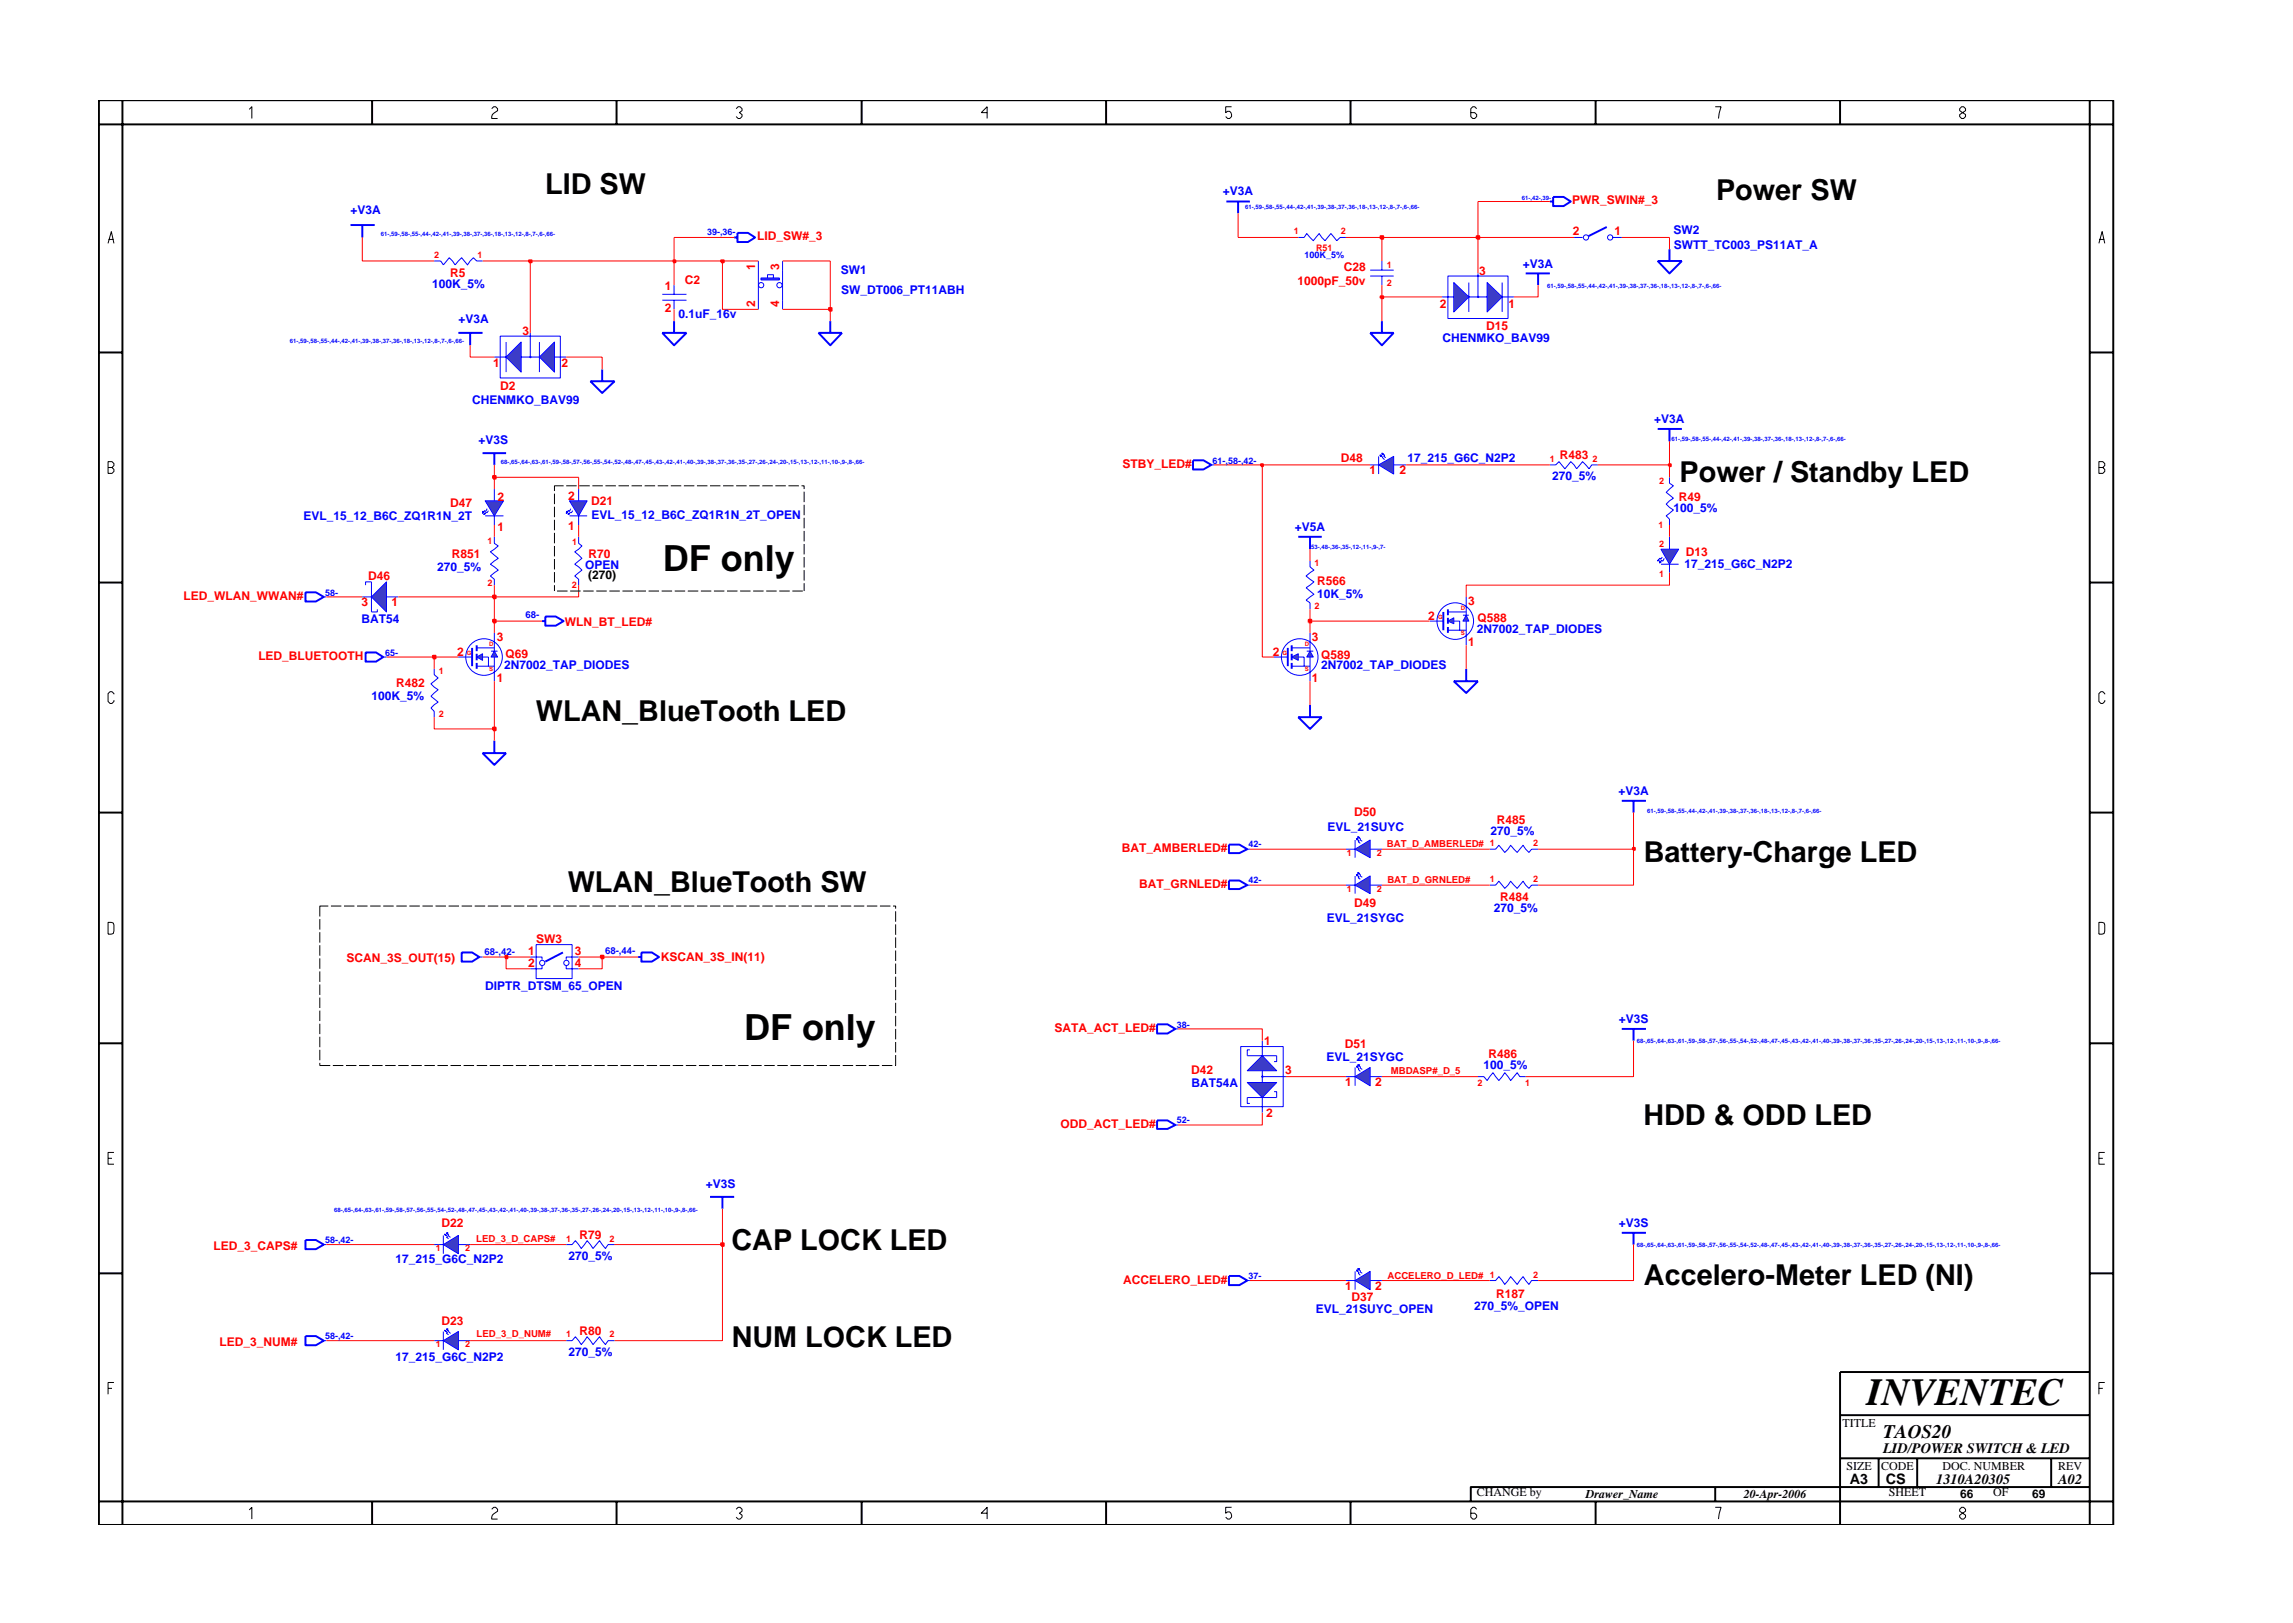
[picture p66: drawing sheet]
<svg xmlns="http://www.w3.org/2000/svg" width="297mm" height="210mm" viewBox="0 0 297 210" stroke-linecap="round" stroke-linejoin="round" font-family="sans-serif">
<defs><g id="words">
<text font-size="5" x="241.8" y="182">INVENTEC</text>
<g font-size="4.7">
<text x="85.9" y="74">DF only</text>
<text x="96.4" y="134.7">DF only</text>
</g>
<g font-size="3.7">
<text x="70.6" y="25.1">LID SW</text>
<text x="222.3" y="25.9">Power SW</text>
<text x="217.6" y="62.5">Power / Standby LED</text>
<text x="69.4" y="93.4">WLAN_BlueTooth LED</text>
<text x="212.9" y="111.7">Battery-Charge LED</text>
<text x="73.5" y="115.5">WLAN_BlueTooth SW</text>
<text x="212.9" y="145.8">HDD &amp; ODD LED</text>
<text x="94.8" y="161.9">CAP LOCK LED</text>
<text x="213" y="166.5">Accelero-Meter LED (NI)</text>
<text x="94.8" y="174.5">NUM LOCK LED</text>
</g>
<text font-size="2.5" x="244" y="186.3">TAOS20</text>
<g font-size="1.9">
<text x="244" y="188.2">LID/POWER SWITCH &amp; LED</text>
<text x="239.6" y="192.2">A3</text>
<text x="244.3" y="192.3">CS</text>
<text x="250.8" y="192.2">1310A20305</text>
<text x="266.6" y="192.2">A02</text>
</g>
<g font-size="1.6" fill="#00f">
<text x="45.4" y="27.8">+V3A</text>
<text x="158.4" y="25.3">+V3A</text>
<text x="108.9" y="35.5">SW1</text>
<text x="197.3" y="34.7">+V3A</text>
<text x="216.8" y="30.3">SW2</text>
<text x="216.8" y="32.2">SWTT_TC003_PS11AT_A</text>
<text x="56" y="37.3">100K_5%</text>
<text x="59.4" y="41.8">+V3A</text>
<text x="87.9" y="41.2">0.1uF_16v</text>
<text x="109" y="38.1">SW_DT006_PT11ABH</text>
<text x="186.9" y="44.3">CHENMKO_BAV99</text>
<text x="61.2" y="52.3">CHENMKO_BAV99</text>
<text x="62" y="57.5">+V3S</text>
<text x="182.3" y="59.9">17_215_G6C_N2P2</text>
<text x="214.3" y="54.8">+V3A</text>
<text x="201.1" y="62.2">270_5%</text>
<text x="39.3" y="67.4">EVL_15_12_B6C_ZQ1R1N_2T</text>
<text x="76.6" y="67.3">EVL_15_12_B6C_ZQ1R1N_2T_OPEN</text>
<text x="167.7" y="68.8">+V5A</text>
<text x="216.8" y="66.4">100_5%</text>
<text x="56.6" y="73.9">270_5%</text>
<text x="75.8" y="73.7">OPEN</text>
<text x="170.6" y="77.4">10K_5%</text>
<text x="218.2" y="73.5">17_215_G6C_N2P2</text>
<text x="46.8" y="80.7">BAT54</text>
<text x="191.3" y="82">2N7002_TAP_DIODES</text>
<text x="65.3" y="86.7">2N7002_TAP_DIODES</text>
<text x="171.2" y="86.6">2N7002_TAP_DIODES</text>
<text x="48.1" y="90.6">100K_5%</text>
<text x="172" y="107.6">EVL_21SUYC</text>
<text x="209.6" y="103">+V3A</text>
<text x="193.1" y="108.2">270_5%</text>
<text x="171.9" y="119.4">EVL_21SYGC</text>
<text x="193.5" y="118.1">270_5%</text>
<text x="62.8" y="128.3">DIPTR_DTSM_65_OPEN</text>
<text x="171.8" y="137.4">EVL_21SYGC</text>
<text x="209.7" y="132.5">+V3S</text>
<text x="154.3" y="140.8">BAT54A</text>
<text x="192.2" y="138.5">100_5%</text>
<text x="91.4" y="153.9">+V3S</text>
<text x="209.7" y="158.9">+V3S</text>
<text x="51.3" y="163.7">17_215_G6C_N2P2</text>
<text x="73.6" y="163.2">270_5%</text>
<text x="170.5" y="170.1">EVL_21SUYC_OPEN</text>
<text x="191" y="169.7">270_5%_OPEN</text>
<text x="51.3" y="176.3">17_215_G6C_N2P2</text>
<text x="73.6" y="175.6">270_5%</text>
</g>
<g font-size="1.6" fill="#f00">
<text x="203.7" y="26.4">PWR_SWIN#_3</text>
<text x="58.3" y="35.9">R5</text>
<text x="97.8" y="34.9" transform="rotate(-90 97.8 34.9)">1</text>
<text x="98.1" y="31.1">LID_SW#_3</text>
<text x="101" y="34.9" transform="rotate(-90 101 34.9)">3</text>
<text x="174.1" y="35.2">C28</text>
<text x="191.6" y="35.6">3</text>
<text x="203.7" y="30.5">2</text>
<text x="209.2" y="30.4">1</text>
<text x="86.1" y="37.6">1</text>
<text x="86.1" y="40.4">2</text>
<text x="88.7" y="36.8">C2</text>
<text x="97.8" y="39.8" transform="rotate(-90 97.8 39.8)">2</text>
<text x="101" y="39.8" transform="rotate(-90 101 39.8)">4</text>
<text x="168.1" y="36.9">1000pF_50v</text>
<text x="186.5" y="39.9">2</text>
<text x="195.4" y="39.9">1</text>
<text x="63.9" y="47.6">1</text>
<text x="67.7" y="43.4">3</text>
<text x="72.8" y="47.6">2</text>
<text x="192.5" y="42.8">D15</text>
<text x="64.8" y="50.6">D2</text>
<text x="173.7" y="59.9">D48</text>
<text x="202" y="59.5">R483</text>
<text x="58.3" y="65.7">D47</text>
<text x="64.5" y="64.9">2</text>
<text x="73.6" y="64.8">2</text>
<text x="76.6" y="65.5">D21</text>
<text x="145.4" y="60.6">STBY_LED#</text>
<text x="177.4" y="61.4">1</text>
<text x="181.3" y="61.4">2</text>
<text x="217.5" y="64.9">R49</text>
<text x="64.5" y="68.8">1</text>
<text x="73.6" y="68.7">1</text>
<text x="23.8" y="77.7">LED_WLAN_WWAN#</text>
<text x="47.7" y="75.1">D46</text>
<text x="58.5" y="72.3">R851</text>
<text x="76.2" y="72.3">R70</text>
<text x="170.6" y="75.8">R566</text>
<text x="218.4" y="72.1">D13</text>
<text x="46.8" y="78.5">3</text>
<text x="50.7" y="78.5">1</text>
<text x="64.4" y="83.1">3</text>
<text x="73.2" y="81">WLN_BT_LED#</text>
<text x="170" y="83.1">3</text>
<text x="185" y="80.3">2</text>
<text x="190.2" y="83.7">1</text>
<text x="190.2" y="78.4">3</text>
<text x="191.4" y="80.6">Q588</text>
<text x="33.5" y="85.5">LED_BLUETOOTH</text>
<text x="51.3" y="89">R482</text>
<text x="59.2" y="84.9">2</text>
<text x="64.4" y="88.3">1</text>
<text x="65.5" y="85.2">Q69</text>
<text x="164.9" y="84.9">2</text>
<text x="170" y="88.3">1</text>
<text x="171.1" y="85.4">Q589</text>
<text x="175.4" y="105.8">D50</text>
<text x="193.9" y="106.8">R485</text>
<text x="145.3" y="110.3">BAT_AMBERLED#</text>
<text x="147.6" y="115">BAT_GRNLED#</text>
<text x="175.4" y="117.5">D49</text>
<text x="194.3" y="116.7">R484</text>
<text x="44.9" y="124.6">SCAN_3S_OUT(15)</text>
<text x="68.4" y="123.7">1</text>
<text x="68.4" y="125.3">2</text>
<text x="69.5" y="122.1">SW3</text>
<text x="74.5" y="123.7">3</text>
<text x="74.5" y="125.3">4</text>
<text x="85.6" y="124.5">KSCAN_3S_IN(11)</text>
<text x="136.6" y="133.7">SATA_ACT_LED#</text>
<text x="163.8" y="135.3">1</text>
<text x="174.2" y="135.7">D51</text>
<text x="192.8" y="137">R486</text>
<text x="154.3" y="139.1">D42</text>
<text x="166.5" y="139.1">3</text>
<text x="174.3" y="140.6">1</text>
<text x="178.1" y="140.6">2</text>
<text x="137.4" y="146.1">ODD_ACT_LED#</text>
<text x="164" y="144.7">2</text>
<text x="27.7" y="161.9">LED_3_CAPS#</text>
<text x="57.2" y="158.9">D22</text>
<text x="75.1" y="160.5">R79</text>
<text x="145.5" y="166.3">ACCELERO_LED#</text>
<text x="174.3" y="167.1">1</text>
<text x="178.1" y="167.1">2</text>
<text x="57.2" y="171.6">D23</text>
<text x="75.1" y="172.9">R80</text>
<text x="175.1" y="168.6">D37</text>
<text x="193.8" y="168.2">R187</text>
<text x="28.5" y="174.3">LED_3_NUM#</text>
</g>
<g font-size="1.6">
<text x="76.2" y="75">(270)</text>
<text x="238.7" y="184.8">TITLE</text>
<text x="239.2" y="190.4">SIZE</text>
<text x="243.7" y="190.4">CODE</text>
<text x="251.6" y="190.4">DOC. NUMBER</text>
<text x="266.6" y="190.4">REV</text>
<text x="191.3" y="193.9">CHANGE by</text>
<text x="205.4" y="194.1">Drawer_Name</text>
<text x="225.9" y="194.1">20-Apr-2006</text>
<text x="244.7" y="193.9">SHEET</text>
<text x="253.9" y="194.1">66</text>
<text x="258.2" y="193.9">OF</text>
<text x="263.3" y="194.1">69</text>
</g>
<g font-size="1.2" fill="#f00">
<text x="56.2" y="33.5">2</text>
<text x="61.9" y="33.5">1</text>
<text x="167.6" y="30.3">1</text>
<text x="170.5" y="32.5">R51</text>
<text x="173.7" y="30.3">2</text>
<text x="179.6" y="34.7">1</text>
<text x="179.6" y="37.1">2</text>
<text x="200.8" y="59.9">1</text>
<text x="206.3" y="59.9">2</text>
<text x="214.9" y="62.7">2</text>
<text x="63.1" y="70.4">1</text>
<text x="74.1" y="70.6">1</text>
<text x="214.9" y="68.4">1</text>
<text x="214.9" y="70.9">2</text>
<text x="63.1" y="75.9">2</text>
<text x="74.1" y="76.2">2</text>
<text x="170.3" y="73.4">1</text>
<text x="214.9" y="74.7">1</text>
<text x="170.3" y="78.9">2</text>
<text x="56.8" y="87.3">1</text>
<text x="56.8" y="92.9">2</text>
<text x="174.5" y="110.9">1</text>
<text x="178.4" y="110.9">2</text>
<text x="179.7" y="109.7">BAT_D_AMBERLED# 1</text>
<text x="198.6" y="109.6">2</text>
<text x="174.5" y="115.5">1</text>
<text x="178.4" y="115.5">2</text>
<text x="179.7" y="114.4">BAT_D_GRNLED#</text>
<text x="193" y="114.2">1</text>
<text x="198.6" y="114.2">2</text>
<text x="180.2" y="139.1">MBDASP#_D_5</text>
<text x="191.4" y="140.7">2</text>
<text x="197.6" y="140.7">1</text>
<text x="61.7" y="160.9">LED_3_D_CAPS#</text>
<text x="73.3" y="160.9">1</text>
<text x="79" y="160.9">2</text>
<text x="56.4" y="162.1">1</text>
<text x="60.3" y="162.1">2</text>
<text x="179.7" y="165.7">ACCELERO_D_LED# 1</text>
<text x="198.6" y="165.6">2</text>
<text x="61.7" y="173.2">LED_3_D_NUM#</text>
<text x="73.3" y="173.3">1</text>
<text x="79" y="173.3">2</text>
<text x="56.4" y="174.6">1</text>
<text x="60.3" y="174.6">2</text>
</g>
<g font-size="1.2" fill="#00f">
<text x="91.6" y="30.5">39-,36-</text>
<text x="169" y="33.5">100K_5%</text>
<text x="157.1" y="60.1">61-,58-,42-</text>
<text x="42.1" y="77.2">58-</text>
<text x="68.1" y="80">68-</text>
<text x="49.9" y="84.9">65-</text>
<text x="161.7" y="109.8">42-</text>
<text x="161.7" y="114.4">42-</text>
<text x="62.8" y="123.7">68-,42-</text>
<text x="78.4" y="123.6">68-,44-</text>
<text x="152.4" y="133.1">38-</text>
<text x="152.4" y="145.5">52-</text>
<text x="42.1" y="161.1">58-,42-</text>
<text x="161.7" y="165.7">37-</text>
<text x="42.1" y="173.5">58-,42-</text>
</g>
<g font-size=".8" fill="#00f">
<text x="161.3" y="27.1">61-,59-,58-,55-,44-,42-,41-,39-,38-,37-,36-,18-,13-,12-,8-,7-,6-,66-</text>
<text x="197.1" y="25.9">61-,42-,39-</text>
<text x="49.3" y="30.6">61-,59-,58-,55-,44-,42-,41-,39-,38-,37-,36-,18-,13-,12-,8-,7-,6-,66-</text>
<text x="200.4" y="37.3">61-,59-,58-,55-,44-,42-,41-,39-,38-,37-,36-,18-,13-,12-,8-,7-,6-,66-</text>
<text x="37.6" y="44.4">61-,59-,58-,55-,44-,42-,41-,39-,38-,37-,36-,18-,13-,12-,8-,7-,6-,66-</text>
<text x="216.5" y="57.2">61-,59-,58-,55-,44-,42-,41-,39-,38-,37-,36-,18-,13-,12-,8-,7-,6-,66-</text>
<text x="64.9" y="60.1">68-,65-,64-,63-,61-,59-,58-,57-,56-,55-,54-,52-,48-,47-,45-,43-,42-,41-,40-,39-,38-,37-,36-,35-,27-,26-,24-,20-,15-,13-,12-,11-,10-,9-,8-,66-</text>
<text x="169.9" y="71.1">53-,48-,36-,35-,12-,11-,9-,7-</text>
<text x="213.4" y="105.3">61-,59-,58-,55-,44-,42-,41-,39-,38-,37-,36-,18-,13-,12-,8-,7-,6-,66-</text>
<text x="212" y="135.1">68-,65-,64-,63-,61-,59-,58-,57-,56-,55-,54-,52-,48-,47-,45-,43-,42-,41-,40-,39-,38-,37-,36-,35-,27-,26-,24-,20-,15-,13-,12-,11-,10-,9-,8-,66-</text>
<text x="43.3" y="157">68-,65-,64-,63-,61-,59-,58-,57-,56-,55-,54-,52-,48-,47-,45-,43-,42-,41-,40-,39-,38-,37-,36-,35-,27-,26-,24-,20-,15-,13-,12-,11-,10-,9-,8-,66-</text>
<text x="212" y="161.5">68-,65-,64-,63-,61-,59-,58-,57-,56-,55-,54-,52-,48-,47-,45-,43-,42-,41-,40-,39-,38-,37-,36-,35-,27-,26-,24-,20-,15-,13-,12-,11-,10-,9-,8-,66-</text>
</g>
<g font-size=".8" fill="#f00">
<text x="63.4" y="83.7">D</text>
<text x="169" y="83.7">D</text>
<text x="186.3" y="80.2">G</text>
<text x="189.3" y="82.3">S</text>
<text x="189.3" y="79.1">D</text>
<text x="60.5" y="84.9">G</text>
<text x="63.4" y="86.9">S</text>
<text x="166.1" y="84.9">G</text>
<text x="169" y="86.9">S</text>
</g>
</g></defs>
<path d="M76.5 49.4h3.1l-1.6 1.5zM78 47.9v1.5M149.9 132.7h1.3l1.1 .6-1.1 .6h-1.3z" fill="none" stroke="#00f" stroke-width=".25"/>
<path d="M152.3 133.3h.3M56.2 161.2h1.2M57.4 160v2.4M59.4 161.2h1.5" fill="none" stroke="#00f" stroke-width=".13"/>
<path d="M57.4 161.2l2-1.2v2.4z" fill="#3c3cc8"/>
<path d="M57.4 161.2l2-1.2v2.4z" fill="none" stroke="#00f" stroke-width=".13"/>
<path d="M57.6 159.9l.2 .1h-.1z" fill="#3c3cc8"/>
<path d="M57.6 159.9l.2 .1h-.1zM57.6 159.9l.3 .2v.2l.2 .2" fill="none" stroke="#00f" stroke-width=".13"/>
<path d="M57.9 159.7h.1l-.1 .2z" fill="#3c3cc8"/>
<path d="M41.9 77.3h.4M73.8 66.8h2.3M75 63.4v1.5M75 66.8v1.2M156.9 60.2h.4M191.5 139.5h.7l.4 .5 .8-1 .8 1 .7-1 .8 1 .8-1 .4 .5h.7M57.9 159.7h.1l-.1 .2zM57.9 159.7l.2 .3v.1l.3 .2M73.3 161.2h.8l.4-.5 .8 1 .8-1 .7 1 .9-1 .7 1 .4-.5h.8" fill="none" stroke="#00f" stroke-width=".13"/>
<path d="M85.8 43.1h3.1l-1.6 1.6zM87.3 41.6v1.5M154.5 59.6h1.4l1 .6-1 .6h-1.4zM39.6 76.7h1.3l1 .6-1 .6h-1.3zM62.5 97.6h3.1l-1.6 1.5zM64 96v1.6" fill="none" stroke="#00f" stroke-width=".25"/>
<path d="M73.8 64.9h2.3l-1.1 1.9z" fill="#3c3cc8"/>
<path d="M73.8 64.9h2.3l-1.1 1.9z" fill="none" stroke="#00f" stroke-width=".13"/>
<path d="M73.6 66.5l.2 .1-.2 .1z" fill="#3c3cc8"/>
<path d="M73.6 66.5l.2 .1-.2 .1zM74.2 66.2l-.2 .2h-.1l-.3 .3" fill="none" stroke="#00f" stroke-width=".13"/>
<path d="M73.4 66.2l.1 .2-.2 .1z" fill="#3c3cc8"/>
<path d="M73.4 66.2l.1 .2-.2 .1zM73.9 65.9l-.1 .3h-.2l-.3 .3M56.2 86.6v.8l.6 .4-1 .8 1 .8-1 .8 1 .8-1 .7 .4 .4v.8M165 85.1h1.8M161.6 110h.3M152.3 145.7h.3M73.3 173.7h.8l.4-.5 .8 1 .8-1 .7 1 .9-1 .7 1 .4-.5h.8" fill="none" stroke="#00f" stroke-width=".13"/>
<path d="M166.8 83.9v2.4M159.2 109.4h1.4l1 .6-1 .5h-1.4zM149.9 145.1h1.3l1.1 .6-1.1 .5h-1.3z" fill="none" stroke="#00f" stroke-width=".25"/>
<path d="M169.7 84.4l.4 .7h-.8z" fill="#3c3cc8"/>
<path d="M169.3 84.4h.8M169.7 84.4l.4 .7h-.8z" fill="none" stroke="#00f" stroke-width=".13"/>
<path d="M167.3 85.1l.9-.4v.8z" fill="#3c3cc8"/>
<g fill="none" stroke="#00f" stroke-width=".13">
<path d="M167.3 85.1l.9-.4v.8zM167.3 86.3h2.4M167.3 83.9h2.4M168.2 85.1h.7v1.2M169.7 82v2.4M169.7 85.1v3.2M185.2 80.5h1.8"/>
<circle cx="168.4" cy="85.1" r="2.37"/>
</g>
<path d="M187 79.3v2.3M167.3 83.6v.8M167.3 84.7v.8M167.3 85.9v.7" fill="none" stroke="#00f" stroke-width=".25"/>
<path d="M189.9 79.7l.4 .8h-.8z" fill="#3c3cc8"/>
<path d="M189.5 79.7h.8M189.9 79.7l.4 .8h-.8z" fill="none" stroke="#00f" stroke-width=".13"/>
<path d="M187.6 80.5l.7-.5v.8z" fill="#3c3cc8"/>
<g fill="none" stroke="#00f" stroke-width=".13">
<path d="M187.6 79.3h2.3M189.9 77.3v2.4M187.6 80.5l.7-.5v.8zM187.6 81.6h2.3M188.3 80.5h.8v1.1M189.9 80.5v3.1M68.7 124h1.5v.3M69.5 122.4h4.6v4.4h-4.6zM70.2 125.1v.4h-1.5M73.3 125.1v.4h1.7M75 124h-1.7v.3M174.4 139.5h1.1"/>
<path d="M175.5 138.3v2.4M177.5 139.5h1.5"/>
<circle cx="188.5" cy="80.5" r="2.37"/>
<circle cx="70.2" cy="124.7" r=".34"/>
<circle cx="73.4" cy="124.7" r=".34"/>
</g>
<path d="M187.6 78.9v.8M187.6 80v.8M187.6 81.2v.8M72.9 123.4l-2.3 1.2" fill="none" stroke="#00f" stroke-width=".25"/>
<path d="M175.5 139.5l2-1.2v2.4z" fill="#3c3cc8"/>
<path d="M175.5 139.5l2-1.2v2.4z" fill="none" stroke="#00f" stroke-width=".13"/>
<path d="M175.7 138.1l.2 .1-.1 .1z" fill="#3c3cc8"/>
<path d="M175.7 138.1l.2 .1-.1 .1zM175.7 138.1l.4 .4h-.1l.2 .3" fill="none" stroke="#00f" stroke-width=".13"/>
<path d="M175.9 138h.2l-.1 .1z" fill="#3c3cc8"/>
<path d="M175.9 138h.2l-.1 .1zM175.9 138l.6 .5" fill="none" stroke="#00f" stroke-width=".13"/>
<path d="M67.5 44.3v3.9l-1.9-1.9z" fill="#3c3cc8"/>
<path d="M64 46.3h1.6M65.6 44.3v3.9M67.5 44.3v3.9l-1.9-1.9zM67.5 46.3h1.2" fill="none" stroke="#00f" stroke-width=".13"/>
<path d="M71.8 44.3v3.9l-1.9-1.9z" fill="#3c3cc8"/>
<path d="M64.8 43.5h7.8v5.5h-7.8zM68.7 43.1v3.2h1.2M69.9 44.3v3.9M71.8 44.3v3.9l-1.9-1.9zM71.8 46.3h1.5" fill="none" stroke="#00f" stroke-width=".13"/>
<circle cx="68.7" cy="46.3" r=".08" fill="#3c3cc8"/>
<g fill="none" stroke="#00f" stroke-width=".13">
<path d="M174.4 165.9h1.1M175.5 164.7v2.4M177.5 165.9h1.5"/>
<circle cx="68.7" cy="46.3" r=".08"/>
</g>
<path d="M175.5 165.9l2-1.2v2.4z" fill="#3c3cc8"/>
<path d="M175.5 165.9l2-1.2v2.4z" fill="none" stroke="#00f" stroke-width=".13"/>
<path d="M175.7 164.5l.2 .1-.1 .1z" fill="#3c3cc8"/>
<path d="M175.7 164.5l.2 .1-.1 .1zM175.7 164.5l.4 .4-.1 .1 .2 .2" fill="none" stroke="#00f" stroke-width=".13"/>
<path d="M175.9 164.4h.2l-.1 .1z" fill="#3c3cc8"/>
<path d="M161.6 165.9h.3M175.9 164.4h.2l-.1 .1zM175.9 164.4l.6 .6" fill="none" stroke="#00f" stroke-width=".13"/>
<path d="M159.2 165.3h1.4l1 .6-1 .6h-1.4z" fill="none" stroke="#00f" stroke-width=".25"/>
<path d="M161.6 140.2h3.8l-1.9 2z" fill="#3c3cc8"/>
<path d="M161.6 140.2h3.8l-1.9 2z" fill="none" stroke="#00f" stroke-width=".13"/>
<path d="M163.5 136.8l1.9 1.9h-3.8z" fill="#3c3cc8"/>
<path d="M161.6 136.8h3.8M163.5 136.8l1.9 1.9h-3.8zM163.5 139.5h3.1M161.6 142.2h3.8" fill="none" stroke="#00f" stroke-width=".13"/>
<circle cx="163.5" cy="139.5" r=".08" fill="#3c3cc8"/>
<g fill="none" stroke="#00f" stroke-width=".13">
<path d="M98.2 33.8v6.3M98.6 36h2.4v.3h-2.4zM99.4 36v-.4h.8v.4M101.4 33.8v6.3M169.7 72.7v.7l.5 .5-1 .7 1 .8-1 .7 1 .9-1 .8 .5 .3v.8M193 114.7h.7l.5-.5 .7 .9 .8-.9 .8 .9 .8-.9 .8 .9 .3-.4h.8M160.7 135.6h5.5v7.8h-5.5zM161.9 136h-.3v.8M163.5 134.8v2M163.5 138.7v1.5M165.4 136.8v.7h-.4M161.6 142.2v.7h.3"/>
<path d="M163.5 142.2v1.9M165 141.4h.4v.8"/>
<circle cx="98.6" cy="36.9" r=".34"/>
<circle cx="101" cy="36.9" r=".34"/>
<circle cx="163.5" cy="139.5" r=".08"/>
</g>
<path d="M59.4 43.1h3.1M60.9 43.1v1.6M62.5 58.7h3.1M64 58.7v1.5M168.2 92.9h3l-1.5 1.5zM169.7 91.3v1.6M210.1 103.7h3.1M211.6 103.7v1.6" fill="none" stroke="#00f" stroke-width=".25"/>
<path d="M98.6 36.1h2.4" fill="none" stroke="#3c3cc8" stroke-width=".25"/>
<path d="M192.6 36.6l2 1.9-2 1.9z" fill="#3c3cc8"/>
<path d="M191.5 38.5h1.1M192.6 36.6l2 1.9-2 1.9zM194.6 36.6v3.8M194.6 38.5h1.5" fill="none" stroke="#00f" stroke-width=".13"/>
<path d="M188.3 36.6l2 1.9-2 1.9z" fill="#3c3cc8"/>
<path d="M186.8 38.5h1.5M187.6 35.8h7.8v5.5h-7.8zM188.3 36.6l2 1.9-2 1.9zM190.3 36.6v3.8M191.5 35.4v3.1h-1.2" fill="none" stroke="#00f" stroke-width=".13"/>
<circle cx="191.5" cy="38.5" r=".08" fill="#3c3cc8"/>
<g fill="none" stroke="#00f" stroke-width=".13">
<path d="M62.9 66.8h2.3M64 63.4v1.5M64 66.8v1.2"/>
<circle cx="191.5" cy="38.5" r=".08"/>
</g>
<path d="M210.1 133.3h3.1M211.6 133.3v1.5" fill="none" stroke="#00f" stroke-width=".25"/>
<path d="M62.9 64.9h2.3l-1.2 1.9z" fill="#3c3cc8"/>
<path d="M62.9 64.9h2.3l-1.2 1.9z" fill="none" stroke="#00f" stroke-width=".13"/>
<path d="M62.8 66.5l.1 .1-.2 .1z" fill="#3c3cc8"/>
<path d="M62.8 66.5l.1 .1-.2 .1zM63.3 66.2l-.2 .2h-.2l-.2 .3" fill="none" stroke="#00f" stroke-width=".13"/>
<path d="M62.5 66.2l.2 .2-.2 .1z" fill="#3c3cc8"/>
<path d="M178.6 59.1v2.3M62.5 66.2l.2 .2-.2 .1zM63.1 65.9l-.2 .3h-.1l-.3 .3M177.5 60.2h1.1M180.5 60.2h1.6" fill="none" stroke="#00f" stroke-width=".13"/>
<path d="M197.6 35.4h3.2M199.2 35.4v1.5" fill="none" stroke="#00f" stroke-width=".25"/>
<path d="M178.6 60.2l1.9-1.1v2.3z" fill="#3c3cc8"/>
<path d="M178.6 60.2l1.9-1.1v2.3z" fill="none" stroke="#00f" stroke-width=".13"/>
<path d="M178.8 59h.2l-.2 .1z" fill="#3c3cc8"/>
<path d="M178.8 59h.2l-.2 .1zM178.8 59l.6 .5" fill="none" stroke="#00f" stroke-width=".13"/>
<path d="M179 58.7l.2 .1-.1 .1z" fill="#3c3cc8"/>
<path d="M179 58.7l.2 .1-.1 .1zM179 58.7l.4 .3-.1 .1 .2 .2M59.4 85.1h1.8" fill="none" stroke="#00f" stroke-width=".13"/>
<path d="M61.2 83.9v2.4" fill="none" stroke="#00f" stroke-width=".25"/>
<path d="M64 84.4l.5 .7h-.9z" fill="#3c3cc8"/>
<path d="M63.6 84.4h.9M64 84.4l.5 .7h-.9z" fill="none" stroke="#00f" stroke-width=".13"/>
<path d="M61.8 85.1l.7-.4v.8z" fill="#3c3cc8"/>
<g fill="none" stroke="#00f" stroke-width=".13">
<path d="M168.2 30.8h.7l.4-.5 .8 .9 .8-.9 .7 .9 .8-.9 .8 .9 .4-.4h.8M216.3 61.8v.8l.5 .3-1 .9 1 .7-1 .8 1 .8-1 .7 .5 .5v.7M61.8 85.1l.7-.4v.8zM61.8 86.3h2.2M61.8 83.9h2.2M62.5 85.1h.8v1.2M64 82v2.4M64 85.1v3.2M174.4 110h1.1M175.5 108.8v2.3M177.5 110h1.5"/>
<circle cx="62.7" cy="85.1" r="2.37"/>
</g>
<path d="M214.7 33.8h3.2l-1.6 1.6zM216.3 32.3v1.5M61.8 83.6v.8M61.8 84.7v.8M61.8 85.9v.7" fill="none" stroke="#00f" stroke-width=".25"/>
<path d="M175.5 110l2-1.2v2.3z" fill="#3c3cc8"/>
<path d="M175.5 110l2-1.2v2.3z" fill="none" stroke="#00f" stroke-width=".13"/>
<path d="M175.7 108.7h.2l-.1 .1z" fill="#3c3cc8"/>
<path d="M175.7 108.7h.2l-.1 .1zM175.7 108.7l.4 .2-.1 .2 .2 .1" fill="none" stroke="#00f" stroke-width=".13"/>
<path d="M175.9 108.4l.2 .1-.1 .1z" fill="#3c3cc8"/>
<path d="M46.9 77.3h1.2M48.1 75.4v3.9M50.1 77.3h1.5M175.9 108.4l.2 .1-.1 .1zM175.9 108.4l.6 .6" fill="none" stroke="#00f" stroke-width=".13"/>
<path d="M82.7 124h.4M83.1 123.4h1.3l1 .6-1 .6h-1.3z" fill="none" stroke="#00f" stroke-width=".25"/>
<path d="M50.1 75.4v3.9l-2-2z" fill="#3c3cc8"/>
<path d="M48.1 75.4h-.7v.4M48.9 78.9v.4h-.8M50.1 75.4v3.9l-2-2zM174.4 114.7h1.1M175.5 113.5v2.3M177.5 114.7h1.5" fill="none" stroke="#00f" stroke-width=".13"/>
<path d="M106 43.1h3.1l-1.5 1.6zM107.6 41.6v1.5" fill="none" stroke="#00f" stroke-width=".25"/>
<path d="M175.5 114.7l2-1.2v2.3z" fill="#3c3cc8"/>
<path d="M175.5 114.7l2-1.2v2.3z" fill="none" stroke="#00f" stroke-width=".13"/>
<path d="M175.7 113.3h.2l-.1 .2z" fill="#3c3cc8"/>
<path d="M175.7 113.3h.2l-.1 .2zM175.7 113.3l.4 .3-.1 .1 .2 .2" fill="none" stroke="#00f" stroke-width=".13"/>
<path d="M175.9 113.1h.2l-.1 .1z" fill="#3c3cc8"/>
<g fill="none" stroke="#00f" stroke-width=".13">
<path d="M56.2 33.8h.9l.3 .5 .8-.9 .8 .9 .8-.9 .8 .9 .7-.9 .5 .4h.7M85.8 38.1h3.1M85.8 38.9h3.1M87.3 36.9v1.2M87.3 38.9v1.2M177.5 35h3M177.5 35.8h3M179 33.8v1.2M179 35.8v1.1M64 69.5v.9l.5 .3-1 .8 1 .8-1 .8 1 .8-1 .7 .5 .4v.8M75 69.5v.9l.4 .3-.9 .8 .9 .8-.9 .8 .9 .8-.9 .7 .5 .4v.8M200.8 60.2h.7l.5-.4 .7 .9 .8-.9 .7 .9 .8-.9 .9 .9 .3-.5h.8"/>
<path d="M175.9 113.1h.2l-.1 .1zM175.9 113.1l.6 .6M62.1 124h.4M41.9 161.2h.4M41.9 173.7h.4M56.2 173.7h1.2M57.4 172.5v2.4M59.4 173.7h1.5M193 165.9h.7l.5-.5 .7 1 .8-1 .8 1 .8-1 .8 1 .3-.5h.8"/>
</g>
<g fill="none" stroke="#00f" stroke-width=".25">
<path d="M45.4 29.2h3.1M46.9 29.2v1.6M158.9 26.1h3M160.4 26.1v1.5M200.8 26.1h.4M201.2 25.5h1.4l.9 .6-.9 .6h-1.4zM177.5 43.1h3l-1.5 1.6zM179 41.6v1.5M70.6 79.9h1.4l1 .6-1 .6h-1.4zM168.2 69.5h3M169.7 69.5v1.6M70.2 80.5h.4"/>
<path d="M188.3 88.3h3.2l-1.6 1.5zM189.9 86.6v1.7M59.8 123.4h1.4l.9 .6-.9 .6h-1.4zM92 155.1h3.1M93.6 155.1v1.5M210.1 159.7h3.1M211.6 159.7v1.5M39.6 160.6h1.3l1 .6-1 .6h-1.3zM39.6 173.1h1.3l1 .6-1 .6h-1.3z"/>
</g>
<path d="M57.4 173.7l2-1.2v2.4z" fill="#3c3cc8"/>
<path d="M57.4 173.7l2-1.2v2.4z" fill="none" stroke="#00f" stroke-width=".13"/>
<path d="M57.6 172.3l.2 .1-.1 .1z" fill="#3c3cc8"/>
<path d="M57.6 172.3l.2 .1-.1 .1zM57.6 172.3l.3 .3v.1l.2 .2" fill="none" stroke="#00f" stroke-width=".13"/>
<path d="M57.9 172.2h.1l-.1 .1z" fill="#3c3cc8"/>
<g fill="none" stroke="#00f" stroke-width=".13">
<path d="M203.9 30.8h1.1M208.9 30.8h1.2M215.2 73.1h2.3M216.3 69.5v1.6M216.3 73.1v1.1M49.6 85.1h.5M161.6 114.7h.3M193 110h.7l.5-.5 .7 .9 .8-.9 .8 .9 .8-.9 .8 .9 .3-.4h.8M57.9 172.2h.1l-.1 .1zM57.9 172.2l.5 .5"/>
<circle cx="205.5" cy="30.8" r=".34"/>
<circle cx="208.6" cy="30.8" r=".34"/>
</g>
<path d="M208.1 29.4l-2.3 1.2M214.7 55.6h3.2M216.3 55.6v1.6M47.4 84.5h1.3l.9 .6-.9 .6h-1.3zM159.2 114.1h1.4l1 .6-1 .5h-1.4z" fill="none" stroke="#00f" stroke-width=".25"/>
<path d="M215.2 71.1h2.3l-1.2 2z" fill="#3c3cc8"/>
<path d="M215.2 71.1h2.3l-1.2 2z" fill="none" stroke="#00f" stroke-width=".13"/>
<path d="M215 72.7l.2 .1-.2 .1z" fill="#3c3cc8"/>
<path d="M215 72.7l.2 .1-.2 .1zM215.6 72.3l-.2 .4-.1-.1-.3 .3" fill="none" stroke="#00f" stroke-width=".13"/>
<path d="M214.8 72.5l.1 .1-.2 .1z" fill="#3c3cc8"/>
<path d="M214.8 72.5l.1 .1-.2 .1zM215.3 72.2l-.1 .2-.2-.1-.3 .4" fill="none" stroke="#00f" stroke-width=".13"/>
<path d="M95.1 30.8h.4M95.5 30.2h1.4l.9 .6-.9 .6h-1.4z" fill="none" stroke="#00f" stroke-width=".25"/>
<path d="M42.3 173.7h13.9M42.3 161.2h13.9M60.9 173.7h12.4M60.9 161.2h12.4M79.6 161.2h14v12.5h-14M161.9 165.9h12.5M179 165.9h14M211.6 161.2v4.7h-12.4" fill="none" stroke="#f00" stroke-width=".13"/>
<path d="M93.4 161.1h.4v.3h-.4z" fill="#8e2323"/>
<path d="M93.4 161.1h.4v.3h-.4z" fill="none" stroke="#f00" stroke-width=".25"/>
<path d="M62.5 124h3.1v1.5h3.1M78 124v1.5h-3M152.6 133.3h10.9v1.5M166.6 139.5h7.8M179 139.5h12.5M211.6 134.8v4.7h-14M93.6 156.6v4.6M163.5 144.1v1.6h-10.9" fill="none" stroke="#f00" stroke-width=".13"/>
<path d="M65.5 123.8h.2v.3h-.2z" fill="#8e2323"/>
<path d="M65.5 123.8h.2v.3h-.2z" fill="none" stroke="#f00" stroke-width=".25"/>
<path d="M65.6 124h3.1M75 124h3" fill="none" stroke="#f00" stroke-width=".13"/>
<path d="M77.8 123.8h.4v.3h-.4z" fill="#8e2323"/>
<path d="M77.8 123.8h.4v.3h-.4z" fill="none" stroke="#f00" stroke-width=".25"/>
<path d="M161.9 114.7h12.5M161.9 110h12.5M179 114.7h14M179 110h14M199.2 110h12.4v4.7h-12.4M78 124h4.7" fill="none" stroke="#f00" stroke-width=".13"/>
<path d="M211.5 109.8h.3v.3h-.3z" fill="#8e2323"/>
<path d="M211.5 109.8h.3v.3h-.3z" fill="none" stroke="#f00" stroke-width=".25"/>
<path d="M56.2 92.9v1.5h7.8v1.6M211.6 105.3v4.7" fill="none" stroke="#f00" stroke-width=".13"/>
<path d="M63.9 94.3h.3v.3h-.3z" fill="#8e2323"/>
<path d="M63.9 94.3h.3v.3h-.3z" fill="none" stroke="#f00" stroke-width=".25"/>
<path d="M50.1 85.1h6.1v1.5M64 88.3v6.1M169.7 88.3v3M189.9 83.6v3" fill="none" stroke="#f00" stroke-width=".13"/>
<path d="M56.1 84.9h.3v.4h-.3z" fill="#8e2323"/>
<path d="M56.1 84.9h.3v.4h-.3z" fill="none" stroke="#f00" stroke-width=".25"/>
<path d="M163.5 60.2v24.9h1.5M56.2 85.1h3.2M64 80.5v1.5M169.7 80.5v1.5" fill="none" stroke="#f00" stroke-width=".13"/>
<path d="M63.9 80.3h.3v.3h-.3z" fill="#8e2323"/>
<path d="M63.9 80.3h.3v.3h-.3z" fill="none" stroke="#f00" stroke-width=".25"/>
<path d="M64 77.3v3.2h6.2" fill="none" stroke="#f00" stroke-width=".13"/>
<path d="M169.5 80.3h.4v.3h-.4z" fill="#8e2323"/>
<path d="M169.5 80.3h.4v.3h-.4z" fill="none" stroke="#f00" stroke-width=".25"/>
<path d="M42.3 77.3h4.6M51.6 77.3h12.4M169.7 78.9v1.6h15.5" fill="none" stroke="#f00" stroke-width=".13"/>
<path d="M63.9 77.2h.3v.3h-.3z" fill="#8e2323"/>
<path d="M63.9 77.2h.3v.3h-.3z" fill="none" stroke="#f00" stroke-width=".25"/>
<path d="M64 75.8v1.5h11v-1.5M64 61.8v1.6M64 68v1.5M75 61.8v1.6M75 68v1.5M169.7 71.1v1.6M216.3 74.2v1.6h-26.4v1.5M216.3 68v1.5" fill="none" stroke="#f00" stroke-width=".13"/>
<path d="M63.9 61.7h.3v.3h-.3z" fill="#8e2323"/>
<path d="M63.9 61.7h.3v.3h-.3z" fill="none" stroke="#f00" stroke-width=".25"/>
<path d="M64 60.2v1.6h11M157.3 60.2h6.2M216.3 60.2v1.6" fill="none" stroke="#f00" stroke-width=".13"/>
<path d="M163.4 60.1h.2v.3h-.2z" fill="#8e2323"/>
<path d="M163.4 60.1h.2v.3h-.2z" fill="none" stroke="#f00" stroke-width=".25"/>
<path d="M163.5 60.2h14M182.1 60.2h18.7M207 60.2h9.3" fill="none" stroke="#f00" stroke-width=".13"/>
<path d="M216.2 60.1h.2v.3h-.2z" fill="#8e2323"/>
<path d="M216.2 60.1h.2v.3h-.2z" fill="none" stroke="#f00" stroke-width=".25"/>
<path d="M68.7 33.8v9.3M93.6 33.8v6.3h4.6M179 38.5v3.1M60.9 44.7v1.6h3.1M73.3 46.3h4.7v1.6M87.3 40.1v1.5M101.4 40.1h6.2v1.5M216.3 57.2v3" fill="none" stroke="#f00" stroke-width=".13"/>
<path d="M107.4 39.9h.3v.3h-.3z" fill="#8e2323"/>
<path d="M107.4 39.9h.3v.3h-.3z" fill="none" stroke="#f00" stroke-width=".25"/>
<path d="M107.6 33.8v6.3" fill="none" stroke="#f00" stroke-width=".13"/>
<path d="M178.8 38.4h.4v.2h-.4z" fill="#8e2323"/>
<path d="M178.8 38.4h.4v.2h-.4z" fill="none" stroke="#f00" stroke-width=".25"/>
<path d="M46.9 30.8v3h9.3M62.5 33.8h6.2M87.3 33.8v3.1M179 36.9v1.6h7.8M191.5 30.8v4.6M199.2 36.9v1.6h-3.1" fill="none" stroke="#f00" stroke-width=".13"/>
<path d="M68.5 33.7h.4v.3h-.4z" fill="#8e2323"/>
<path d="M68.5 33.7h.4v.3h-.4z" fill="none" stroke="#f00" stroke-width=".25"/>
<path d="M68.7 33.8h18.6" fill="none" stroke="#f00" stroke-width=".13"/>
<path d="M87.2 33.7h.3v.3h-.3z" fill="#8e2323"/>
<path d="M87.2 33.7h.3v.3h-.3z" fill="none" stroke="#f00" stroke-width=".25"/>
<path d="M87.3 30.8v3h6.3" fill="none" stroke="#f00" stroke-width=".13"/>
<path d="M93.4 33.7h.4v.3h-.4z" fill="#8e2323"/>
<path d="M93.4 33.7h.4v.3h-.4z" fill="none" stroke="#f00" stroke-width=".25"/>
<path d="M87.3 30.8h7.8M93.6 33.8h4.6M101.4 33.8h6.2M160.4 27.6v3.2h7.8M174.4 30.8h4.6v3M216.3 30.8v1.5" fill="none" stroke="#f00" stroke-width=".13"/>
<path d="M178.8 30.6h.4v.3h-.4z" fill="#8e2323"/>
<path d="M178.8 30.6h.4v.3h-.4z" fill="none" stroke="#f00" stroke-width=".25"/>
<path d="M179 30.8h12.5" fill="none" stroke="#f00" stroke-width=".13"/>
<path d="M191.3 30.6h.3v.3h-.3z" fill="#8e2323"/>
<path d="M191.3 30.6h.3v.3h-.3z" fill="none" stroke="#f00" stroke-width=".25"/>
<path d="M200.8 26.1h-9.3v4.7h12.4M210.1 30.8h6.2" fill="none" stroke="#f00" stroke-width=".13"/>
<g fill="none" stroke="#000" stroke-width=".25">
<path d="M12.8 13h261v184.6h-261zM12.8 16.1h261M15.9 13v184.6M48.2 13v3.1M79.9 13v3.1M111.6 13v3.1M143.3 13v3.1M174.9 13v3.1M206.7 13v3.1M238.4 13v3.1M270.7 13v184.6M12.8 45.7h3.1"/>
<path d="M270.7 45.7h3.1M12.8 75.5h3.1M270.7 75.5h3.1M12.8 105.3h3.1M270.7 105.3h3.1M12.8 135.2h3.1M270.7 135.2h3.1M12.8 165h3.1M270.7 165h3.1M270.7 177.7h-32.3v19.9M12.8 194.5h261M48.2 194.5v3.1"/>
<path d="M79.9 194.5v3.1M111.6 194.5v3.1M143.3 194.5v3.1M174.9 194.5v3.1M206.7 194.5v3.1M222.2 192.6v1.9M238.4 183.3h32.3M238.4 188.9h32.3M243.4 188.9v3.7M248.4 188.9v3.7M265.7 188.9v3.7M270.7 192.6h-80.2v1.9"/>
</g>
<g fill="none" stroke="#000" stroke-width=".13">
<path d="M32.3 14.2l.3-.4v1.6M63.7 14.1l.3-.3h.2l.3 .3v.2l-.5 .4-.3 .4v.3h.8M95.4 14.1l.2-.3h.3l.2 .3v.2l-.3 .3 .3 .2v.3l-.2 .3h-.3l-.2-.3M127.9 14.6h-.8l.8-.8v1.6M159.5 13.8h-.7v.8l.2-.2a.5 .5 0 0 1 .5 .7l-.2 .3h-.3l-.2-.3M191.3 14.1l-.3-.3h-.2l-.3 .3v1l.3 .3h.2l.3-.3v-.3l-.3-.2h-.5M222.2 13.8h.8l-.4 1.6M253.9 14.1l.2-.3h.3l.2 .3v.2l-.7 .5v.3l.2 .3h.3l.2-.3v-.3l-.7-.5zM14 31.5l.4-1.5 .4 1.5M14.1 31h.6M271.9 31.5l.4-1.5 .4 1.5M272 31h.6"/>
<path d="M14 59.8h.5l.3 .3v.2l-.3 .3 .3 .2v.3l-.3 .2h-.5zM14 60.6h.5M71.8 64v1.3M71.8 65.6v1.4M71.8 67.3v1.4M71.8 69v1.4M71.8 70.7v1.4M71.8 72.4v1.4M71.8 74.1v1.4M71.8 75.8v.8M72.2 76.6h1.3M73 62.9h-1.2v.7"/>
<path d="M73.3 62.9h1.4M73.9 76.6h1.3M75 62.9h1.4M75.6 76.6h1.3M76.7 62.9h1.4M77.2 76.6h1.4M78.4 62.9h1.4M78.9 76.6h1.4M80.1 62.9h1.4M80.6 76.6h1.4M81.8 62.9h1.4M82.3 76.6h1.4"/>
<path d="M83.5 62.9h1.4M84 76.6h1.4M85.2 62.9h1.4M85.7 76.6h1.4M86.9 62.9h1.4M87.4 76.6h1.4M88.6 62.9h1.3M89.1 76.6h1.4M90.3 62.9h1.3M90.8 76.6h1.3M92 62.9h1.3M92.5 76.6h1.3"/>
<path d="M93.7 62.9h1.3M94.2 76.6h1.3M95.4 62.9h1.3M95.9 76.6h1.3M97.1 62.9h1.3M97.6 76.6h1.3M98.7 62.9h1.4M99.3 76.6h1.3M100.4 62.9h1.4M101 76.6h1.3M102.1 62.9h1.4M102.6 76.6h1.4"/>
<path d="M103.8 62.9h.4v.5M104.2 63.7v1.4M104.2 65.4v1.3M104.2 67.1v1.3M104.2 68.8v1.3M104.2 70.5v1.3M104.2 72.2v1.3M104.2 73.9v1.3M104.2 75.6v1M271.9 60.6h.5l.3-.3v-.2l-.3-.3h-.5v1.5h.5l.3-.2v-.3l-.3-.2M14.8 89.9l-.3-.3h-.2l-.3 .3v1l.3 .2h.2l.3-.2v-.2M272.7 89.9l-.3-.3h-.3l-.2 .3v1l.2 .2h.3l.3-.2v-.2"/>
<path d="M14 119.5l.7 .1 .1 .2-.1 1.1-.7 .1zM41.4 119.1v1.3M42.5 117.4h-1.1v1.3M42.9 117.4h1.3M44.6 117.4h1.3M46.3 117.4h1.3M47.9 117.4h1.4M49.6 117.4h1.4M51.3 117.4h1.4M53 117.4h1.4M54.7 117.4h1.4M56.4 117.4h1.4"/>
<path d="M58.1 117.4h1.4M59.8 117.4h1.4M61.5 117.4h1.4M63.2 117.4h1.3M64.9 117.4h1.3M66.6 117.4h1.3M68.3 117.4h1.3M70 117.4h1.3M71.7 117.4h1.3M73.3 117.4h1.4M75 117.4h1.4M76.7 117.4h1.4"/>
<path d="M78.4 117.4h1.4M80.1 117.4h1.4M81.8 117.4h1.4M83.5 117.4h1.4M85.2 117.4h1.4M86.9 117.4h1.4M88.6 117.4h1.3M90.3 117.4h1.3M92 117.4h1.3M93.7 117.4h1.3M95.4 117.4h1.3M97.1 117.4h1.3"/>
<path d="M98.7 117.4h1.4M100.4 117.4h1.4M102.1 117.4h1.4M103.8 117.4h1.4M105.5 117.4h1.4M107.2 117.4h1.4M108.9 117.4h1.4M110.6 117.4h1.4M112.3 117.4h1.4M114 117.4h1.3M115.7 117.4h.3v.3M116 118.1v1.3"/>
<path d="M116 119.7v1.4M271.9 119.5l.7 .1 .1 .2-.1 1.1-.7 .1zM41.4 137.7v.3h1.4M41.4 120.8v1.3M41.4 122.5v1.3M41.4 124.1v1.4M41.4 125.8v1.4M41.4 127.5v1.4M41.4 129.2v1.4M41.4 130.9v1.4M41.4 132.6v1.4M41.4 134.3v1.4"/>
<path d="M41.4 136v1.4M43.1 138h1.4M44.8 138h1.4M46.5 138h1.4M48.2 138h1.4M49.9 138h1.4M51.6 138h1.3M53.3 138h1.3M55 138h1.3M56.7 138h1.3M58.4 138h1.3M60.1 138h1.3"/>
<path d="M61.8 138h1.3M63.4 138h1.4M65.1 138h1.4M66.8 138h1.4M68.5 138h1.4M70.2 138h1.4M71.9 138h1.4M73.6 138h1.4M75.3 138h1.4M77 138h1.3M78.7 138h1.3M80.4 138h1.3"/>
<path d="M82.1 138h1.3M83.8 138h1.3M85.5 138h1.3M87.2 138h1.3M88.8 138h1.4M90.5 138h1.4M92.2 138h1.4M93.9 138h1.4M95.6 138h1.4M97.3 138h1.4M99 138h1.4M100.7 138h1.4"/>
<path d="M102.4 138h1.3M104.1 138h1.3M105.8 138h1.3M107.5 138h1.3M109.2 138h1.3M110.9 138h1.3M112.6 138h1.3M114.2 138h1.4M116 136.7v1.3h-.1M116 121.4v1.4M116 123.1v1.4M116 124.8v1.4"/>
<path d="M116 126.5v1.4M116 128.2v1.4M116 129.9v1.4M116 131.6v1.4M116 133.3v1.3M116 135v1.3M14 150.1h.5M14.8 149.3h-.8v1.5h.8M271.9 150.1h.5M272.7 149.3h-.8v1.5h.8M14 179.9h.5M14.8 179.1h-.8v1.5"/>
<path d="M271.9 179.9h.5M272.7 179.1h-.8v1.5M32.3 195.6l.3-.3v1.5M63.7 195.5l.3-.2h.2l.3 .2v.3l-.7 .5-.1 .2v.3h.8M95.4 195.5l.2-.2h.3l.2 .2v.3l-.3 .2 .3 .3v.2l-.2 .3h-.3l-.2-.3M127.9 196h-.8l.8-.7v1.5M159.5 195.3h-.7v.7l.2-.1a.5 .5 0 0 1 .5 .6l-.2 .3h-.3l-.2-.3M191.3 195.5l-.3-.2h-.2l-.3 .2v1l.3 .3h.2l.3-.3v-.2l-.3-.3h-.5M222.2 195.3h.8l-.4 1.5M254.1 195.3l-.2 .2v.3l.7 .5v.2l-.2 .3h-.3l-.2-.3v-.2l.7-.5v-.3l-.2-.2z"/>
</g>
<use href="#words"/>
</svg>
